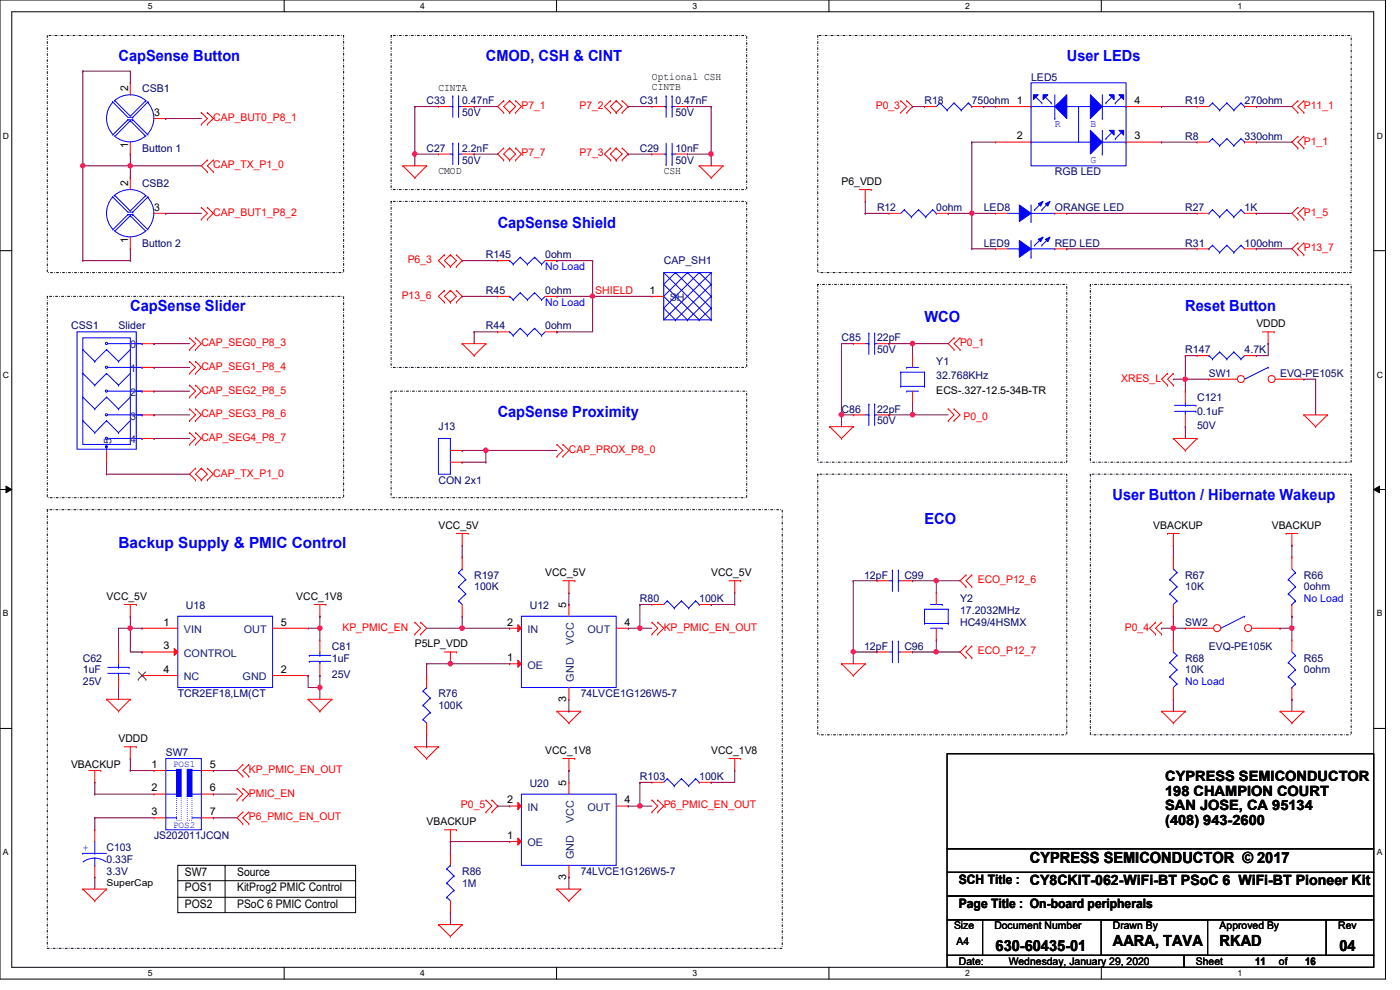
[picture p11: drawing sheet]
<svg xmlns="http://www.w3.org/2000/svg" width="297mm" height="210mm" viewBox="0 0 297 210" stroke-linecap="round" stroke-linejoin="round" font-family="sans-serif">
<defs><g id="words">
<g font-size="3.3" fill="#00f">
<text x="25.1" y="13">CapSense Button</text>
<text x="103.1" y="13">CMOD, CSH &amp; CINT</text>
<text x="226.3" y="13">User LEDs</text>
<text x="105.6" y="48.3">CapSense Shield</text>
<text x="27.6" y="65.9">CapSense Slider</text>
<text x="251.5" y="65.9">Reset Button</text>
<text x="196.1" y="68.4">WCO</text>
<text x="105.6" y="88.5">CapSense Proximity</text>
<text x="236" y="106.1">User Button / Hibernate Wakeup</text>
<text x="196.1" y="111.1">ECO</text>
<text x="25.1" y="116.2">Backup Supply &amp; PMIC Control</text>
</g>
<g font-size="3.3">
<text x="218.5" y="183">CYPRESS SEMICONDUCTOR © 2017</text>
<text x="211.2" y="201.6">630-60435-01</text>
<text x="236.1" y="200.6">AARA, TAVA</text>
<text x="258.7" y="200.6">RKAD</text>
<text x="284.1" y="201.6">04</text>
</g>
<g font-size="3">
<text x="247.2" y="165.7">CYPRESS SEMICONDUCTOR</text>
<text x="247.2" y="168.8">198 CHAMPION COURT</text>
<text x="247.2" y="171.9">SAN JOSE, CA 95134</text>
<text x="247.2" y="175">(408) 943-2600</text>
</g>
<g font-size="2.8">
<text x="203.4" y="187.6">SCH Title : CY8CKIT-062-WiFi-BT PSoC 6 WiFi-BT Pioneer Kit</text>
<text x="203.4" y="192.7">Page Title : On-board peripherals</text>
</g>
<g font-size="2.5">
<text x="39.2" y="185.8">SW7</text>
<text x="50.3" y="185.8">Source</text>
<text x="39.2" y="189.1">POS1</text>
<text x="50.3" y="189.1">KitProg2 PMIC Control</text>
<text x="39.2" y="192.6">POS2</text>
<text x="50.3" y="192.6">PSoC 6 PMIC Control</text>
</g>
<g font-size="2.2">
<text x="138.3" y="16.9">Optional CSH</text>
<text x="27.2" y="19.3" transform="rotate(-90 27.2 19.3)">2</text>
<text x="93" y="19.4">CINTA</text>
<text x="138.3" y="19.1">CINTB</text>
<text x="240.7" y="22.1">4</text>
<text x="32.7" y="24.6">3</text>
<text x="215.7" y="29.6">2</text>
<text x="240.7" y="29.6">3</text>
<text x="27.2" y="31.4" transform="rotate(-90 27.2 31.4)">1</text>
<text x="27.2" y="39.5" transform="rotate(-90 27.2 39.5)">2</text>
<text x="93" y="37">CMOD</text>
<text x="140.8" y="37">CSH</text>
<text x="178.5" y="39.2">P6_VDD</text>
<text x="32.7" y="44.7">3</text>
<text x="27.2" y="51.5" transform="rotate(-90 27.2 51.5)">1</text>
<text x="137.8" y="62.3">1</text>
<text x="266.5" y="69.4">VDDD</text>
<text x="198.6" y="83.5">ECS-.327-12.5-34B-TR</text>
<text x="93" y="112.1">VCC_5V</text>
<text x="244.6" y="112.1">VBACKUP</text>
<text x="269.8" y="112.1">VBACKUP</text>
<text x="115.7" y="122.2">VCC_5V</text>
<text x="150.9" y="122.2">VCC_5V</text>
<text x="22.6" y="127.3">VCC_5V</text>
<text x="62.9" y="127.3">VCC_1V8</text>
<text x="120.1" y="128.9" transform="rotate(-90 120.1 128.9)">5</text>
<text x="34.7" y="132.7">1</text>
<text x="34.7" y="137.8">3</text>
<text x="59.6" y="132.7">5</text>
<text x="88" y="137.3">P5LP_VDD</text>
<text x="107.6" y="132.7">2</text>
<text x="132.5" y="132.7">4</text>
<text x="34.7" y="142.7">4</text>
<text x="59.6" y="142.7">2</text>
<text x="107.6" y="140.3">1</text>
<text x="120.1" y="148.9" transform="rotate(-90 120.1 148.9)">3</text>
<text x="25.1" y="157.4">VDDD</text>
<text x="115.7" y="159.9">VCC_1V8</text>
<text x="150.9" y="159.9">VCC_1V8</text>
<text x="15.1" y="162.9">VBACKUP</text>
<text x="32.1" y="162.9">1</text>
<text x="32.1" y="167.9">2</text>
<text x="44.5" y="162.9">5</text>
<text x="44.5" y="167.9">6</text>
<text x="120.1" y="166.7" transform="rotate(-90 120.1 166.7)">5</text>
<text x="32.1" y="172.9">3</text>
<text x="44.5" y="172.9">7</text>
<text x="107.6" y="170.4">2</text>
<text x="132.5" y="170.4">4</text>
<text x="90.5" y="175">VBACKUP</text>
<text x="107.6" y="178">1</text>
<text x="120.1" y="186.6" transform="rotate(-90 120.1 186.6)">3</text>
<text x="202.4" y="197.1">Size</text>
<text x="210.9" y="197.1">Document Number</text>
<text x="236.1" y="197.1">Drawn By</text>
<text x="258.7" y="197.1">Approved By</text>
<text x="283.9" y="197.1">Rev</text>
<text x="202.9" y="200.4">A4</text>
<text x="203.4" y="204.7">Date:</text>
<text x="214" y="204.7">Wednesday, January 29, 2020</text>
<text x="253.7" y="204.7">Sheet</text>
<text x="266.3" y="204.7">11</text>
<text x="271.3" y="204.7">of</text>
<text x="276.9" y="204.7">16</text>
</g>
<g font-size="2.2" fill="#000080">
<text x="218.7" y="17.1">LED5</text>
<text x="30.1" y="19.6">CSB1</text>
<text x="90.5" y="22.1">C33</text>
<text x="98" y="22.1">0.47nF</text>
<text x="135.8" y="22.1">C31</text>
<text x="143.3" y="22.1">0.47nF</text>
<text x="196.1" y="22.1">R18</text>
<text x="206.2" y="22.1">750ohm 1</text>
<text x="251.5" y="22.1">R19</text>
<text x="264" y="22.1">270ohm</text>
<text x="98" y="24.6">50V</text>
<text x="143.3" y="24.6">50V</text>
<text x="251.5" y="29.7">R8</text>
<text x="264" y="29.7">330ohm</text>
<text x="30.1" y="32.2">Button 1</text>
<text x="90.5" y="32.2">C27</text>
<text x="98" y="32.2">2.2nF</text>
<text x="98" y="34.7">50V</text>
<text x="135.8" y="32.2">C29</text>
<text x="143.3" y="32.2">10nF</text>
<text x="143.3" y="34.7">50V</text>
<text x="30.1" y="39.8">CSB2</text>
<text x="223.8" y="37.2">RGB LED</text>
<text x="186.1" y="44.7">R12</text>
<text x="198.6" y="44.7">0ohm</text>
<text x="208.7" y="44.7">LED8</text>
<text x="223.8" y="44.7">ORANGE LED</text>
<text x="251.5" y="44.7">R27</text>
<text x="264" y="44.7">1K</text>
<text x="30.1" y="52.3">Button 2</text>
<text x="208.7" y="52.3">LED9</text>
<text x="223.8" y="52.3">RED LED</text>
<text x="251.5" y="52.3">R31</text>
<text x="264" y="52.3">100ohm</text>
<text x="103.1" y="54.8">R145</text>
<text x="115.7" y="54.8">0ohm</text>
<text x="140.8" y="56.1">CAP_SH1</text>
<text x="103.1" y="62.4">R45</text>
<text x="115.7" y="62.4">0ohm</text>
<text x="15.1" y="69.9">CSS1</text>
<text x="25.1" y="69.9">Slider</text>
<text x="103.1" y="69.9">R44</text>
<text x="115.7" y="69.9">0ohm</text>
<text x="178.5" y="72.4">C85</text>
<text x="186.1" y="72.4">22pF</text>
<text x="186.1" y="74.9">50V</text>
<text x="198.6" y="77.5">Y1</text>
<text x="251.5" y="74.9">R147</text>
<text x="264" y="74.9">4.7K</text>
<text x="198.6" y="80.5">32.768KHz</text>
<text x="256.5" y="80">SW1</text>
<text x="271.6" y="80">EVQ-PE105K</text>
<text x="178.5" y="87.5">C86</text>
<text x="186.1" y="87.5">22pF</text>
<text x="254" y="85">C121</text>
<text x="254" y="88">0.1uF</text>
<text x="93" y="91.3">J13</text>
<text x="186.1" y="90">50V</text>
<text x="254" y="91">50V</text>
<text x="93" y="102.6">CON 2x1</text>
<text x="100.6" y="122.7">R197</text>
<text x="100.6" y="125.2">100K</text>
<text x="183.3" y="122.7">12pF</text>
<text x="191.9" y="122.7">C99</text>
<text x="251.5" y="122.7">R67</text>
<text x="251.5" y="125.2">10K</text>
<text x="276.6" y="122.7">R66</text>
<text x="276.6" y="125.2">0ohm</text>
<text x="39.5" y="129.2">U18</text>
<text x="112.4" y="129.2">U12</text>
<text x="135.8" y="127.8">R80</text>
<text x="148.3" y="127.8">100K</text>
<text x="203.7" y="127.8">Y2</text>
<text x="203.7" y="130.3">17.2032MHz</text>
<text x="70.4" y="137.8">C81</text>
<text x="183.3" y="137.8">12pF</text>
<text x="191.9" y="137.8">C96</text>
<text x="203.7" y="132.8">HC49/4HSMX</text>
<text x="251.5" y="132.8">SW2</text>
<text x="256.5" y="137.8">EVQ-PE105K</text>
<text x="17.6" y="140.3">C62</text>
<text x="17.6" y="142.8">1uF</text>
<text x="70.4" y="140.3">1uF</text>
<text x="70.4" y="143.8">25V</text>
<text x="251.5" y="140.3">R68</text>
<text x="251.5" y="142.8">10K</text>
<text x="276.6" y="140.3">R65</text>
<text x="276.6" y="142.8">0ohm</text>
<text x="17.6" y="145.3">25V</text>
<text x="37.7" y="147.9">TCR2EF18,LM(CT</text>
<text x="93" y="147.9">R76</text>
<text x="123.2" y="147.9">74LVCE1G126W5-7</text>
<text x="93" y="150.4">100K</text>
<text x="35.2" y="160.4">SW7</text>
<text x="112.4" y="167">U20</text>
<text x="135.8" y="165.5">R103</text>
<text x="148.3" y="165.5">100K</text>
<text x="32.7" y="178.1">JS202011JCQN</text>
<text x="22.6" y="180.6">C103</text>
<text x="22.6" y="183">0.33F</text>
<text x="22.6" y="185.6">3.3V</text>
<text x="98" y="185.6">R86</text>
<text x="123.2" y="185.6">74LVCE1G126W5-7</text>
<text x="98" y="188.1">1M</text>
</g>
<g font-size="2.2" fill="#f00">
<text x="110.6" y="23.2">P7_1</text>
<text x="122.9" y="23.2">P7_2</text>
<text x="185.8" y="23.2">P0_3</text>
<text x="276.6" y="23.2">P11_1</text>
<text x="45.3" y="25.7">CAP_BUT0_P8_1</text>
<text x="45.3" y="35.7">CAP_TX_P1_0</text>
<text x="110.6" y="33.2">P7_7</text>
<text x="122.9" y="33.2">P7_3</text>
<text x="276.6" y="30.7">P1_1</text>
<text x="45.3" y="45.8">CAP_BUT1_P8_2</text>
<text x="276.6" y="45.8">P1_5</text>
<text x="276.6" y="53.3">P13_7</text>
<text x="86.5" y="55.8">P6_3</text>
<text x="85.2" y="63.4">P13_6</text>
<text x="126.2" y="62.4">SHIELD</text>
<text x="42.7" y="73.4">CAP_SEG0_P8_3</text>
<text x="203.7" y="73.4">P0_1</text>
<text x="42.7" y="78.4">CAP_SEG1_P8_4</text>
<text x="42.7" y="83.5">CAP_SEG2_P8_5</text>
<text x="237.9" y="81">XRES_L</text>
<text x="42.7" y="88.5">CAP_SEG3_P8_6</text>
<text x="204.4" y="89">P0_0</text>
<text x="42.7" y="93.6">CAP_SEG4_P8_7</text>
<text x="45.3" y="101.1">CAP_TX_P1_0</text>
<text x="120.7" y="96.1">CAP_PROX_P8_0</text>
<text x="207.4" y="123.7">ECO_P12_6</text>
<text x="72.6" y="133.8">KP_PMIC_EN</text>
<text x="140.8" y="133.8">KP_PMIC_EN_OUT</text>
<text x="238.6" y="133.8">P0_4</text>
<text x="207.4" y="138.8">ECO_P12_7</text>
<text x="52.8" y="164">KP_PMIC_EN_OUT</text>
<text x="52.8" y="169">PMIC_EN</text>
<text x="97.8" y="171.5">P0_5</text>
<text x="140.8" y="171.5">P6_PMIC_EN_OUT</text>
<text x="52.8" y="174">P6_PMIC_EN_OUT</text>
</g>
<g font-size="2.2" fill="#00f">
<text x="223.8" y="27">R</text>
<text x="231.3" y="27">B</text>
<text x="231.3" y="34.5">G</text>
<text x="115.7" y="57.3">No Load</text>
<text x="115.7" y="64.9">No Load</text>
<text x="276.6" y="127.8">No Load</text>
<text x="251.5" y="145.3">No Load</text>
<text x="17.6" y="180.6">+</text>
</g>
<g font-size="2.2" fill="#004080">
<text x="142.1" y="63.9">SH</text>
<text x="27.6" y="73.9">0</text>
<text x="27.6" y="84">2</text>
<text x="27.6" y="79">1</text>
<text x="27.6" y="89">3</text>
<text x="23.7" y="94.3" transform="rotate(-90 23.7 94.3)">5</text>
<text x="27.6" y="94">4</text>
<text x="39" y="134.3">VIN</text>
<text x="51.7" y="134.3">OUT</text>
<text x="111.9" y="134.3">IN</text>
<text x="121.8" y="136.8" transform="rotate(-90 121.8 136.8)">VCC</text>
<text x="124.6" y="134.3">OUT</text>
<text x="39" y="139.3">CONTROL</text>
<text x="111.9" y="141.8">OE</text>
<text x="39" y="144.3">NC</text>
<text x="51.5" y="144.3">GND</text>
<text x="121.8" y="144.6" transform="rotate(-90 121.8 144.6)">GND</text>
<text x="111.9" y="172">IN</text>
<text x="124.6" y="172">OUT</text>
<text x="111.9" y="179.5">OE</text>
<text x="121.8" y="174.5" transform="rotate(-90 121.8 174.5)">VCC</text>
<text x="121.8" y="182.3" transform="rotate(-90 121.8 182.3)">GND</text>
</g>
<g font-size="2" fill="#00f">
<text x="36.7" y="162.7">POS1</text>
<text x="36.7" y="175.6">POS2</text>
</g>
<text font-size="2" x="22.6" y="187.9">SuperCap</text>
<g font-size="1.8">
<text x="31.4" y="1.9">5</text>
<text x="89.2" y="1.9">4</text>
<text x="146.9" y="1.9">3</text>
<text x="204.7" y="1.9">2</text>
<text x="262.5" y="1.9">1</text>
<text x=".6" y="29.4">D</text>
<text x="292.1" y="29.4">D</text>
<text x=".6" y="80.1">C</text>
<text x="292.1" y="80.1">C</text>
<text x=".6" y="130.8">B</text>
<text x="292.1" y="130.8">B</text>
<text x=".6" y="181.4">A</text>
<text x="292.1" y="181.4">A</text>
<text x="31.4" y="207.1">5</text>
<text x="89.2" y="207.1">4</text>
<text x="146.9" y="207.1">3</text>
<text x="204.7" y="207.1">2</text>
<text x="262.5" y="207.1">1</text>
</g>
</g></defs>
<path d="M0 0h293.9v207.7h-293.9zM2.5 2.5h288.9v202.7h-288.9z" fill="none" stroke="#000" stroke-width=".21"/>
<g fill="#fff">
<path d="M31.4 .3h.9v1.9h-.9z"/>
<path d="M31.4 205.4h.9v2h-.9z"/>
</g>
<path d="M60.3 0v2.5M60.3 205.2v2.5" fill="none" stroke="#000" stroke-width=".21"/>
<g fill="#fff">
<path d="M89.2 .3h.9v1.9h-.9z"/>
<path d="M89.2 205.4h.9v2h-.9z"/>
</g>
<path d="M118.1 0v2.5M118.1 205.2v2.5" fill="none" stroke="#000" stroke-width=".21"/>
<g fill="#fff">
<path d="M146.9 .3h1v1.9h-1z"/>
<path d="M146.9 205.4h1v2h-1z"/>
</g>
<path d="M175.9 0v2.5M175.9 205.2v2.5" fill="none" stroke="#000" stroke-width=".21"/>
<g fill="#fff">
<path d="M204.7 .3h1v1.9h-1z"/>
<path d="M204.7 205.4h1v2h-1z"/>
</g>
<path d="M233.6 0v2.5M233.6 205.2v2.5" fill="none" stroke="#000" stroke-width=".21"/>
<g fill="#fff">
<path d="M262.5 .3h1v1.9h-1z"/>
<path d="M262.5 205.4h1v2h-1z"/>
<path d="M.6 27.8h1.3v2h-1.3z"/>
<path d="M292.1 27.8h1.2v2h-1.2z"/>
<path d="M.6 78.5h1.3v2h-1.3z"/>
<path d="M292.1 78.5h1.2v2h-1.2z"/>
</g>
<path d="M0 53.2h2.5M291.4 53.2h2.5" fill="none" stroke="#000" stroke-width=".21"/>
<g fill="#fff">
<path d="M.6 129.2h1.2v1.9h-1.2z"/>
<path d="M292.1 129.2h1.1v1.9h-1.1z"/>
</g>
<path d="M0 103.8h2.5M1.3 103.1l1.2 .7-1.2 .7zM291.4 103.8l1.3-.7v1.4zM291.4 103.8h2.5" fill="none" stroke="#000" stroke-width=".21"/>
<path d="M1.3 103.1l1.2 .7-1.2 .7zM291.4 103.8l1.3-.7v1.4z" fill="#000"/>
<g fill="#fff">
<path d="M.6 179.8h1.2v2h-1.2z"/>
<path d="M292.1 179.8h1.1v2h-1.1z"/>
</g>
<g fill="none" stroke="#000" stroke-width=".21">
<path d="M0 154.5h2.5M200.9 159.9h90.5v20.1h-90.5zM291.4 154.5h2.5M37.7 183.6h37.7v10h-37.7zM37.7 190.3h37.7M37.7 186.8h37.7M47.8 183.6h.1M47.8 183.6v10M75.4 190.3h.1M75.4 186.8h.1M200.9 180h90.5v5h-90.5zM200.9 185h90.5v5.1h-90.5z"/>
<path d="M200.9 195.1h7.5v7.5h-7.5zM200.9 190.1h90.5v5h-90.5zM208.4 195.1h72.9v7.5h-72.9zM233.6 195.1h22.6v7.5h-22.6zM281.3 195.1h10.1v7.5h-10.1zM200.9 202.6h50.3v2.6h-50.3zM251.2 202.6h40.2v2.6h-40.2z"/>
</g>
<path d="M10 7.5h62.9v50.3h-62.9zM83 7.5h75.4v32.7h-75.4zM173.5 7.5h113.1v50.3h-113.1zM83 42.7h75.4v35.2h-75.4zM10 62.9h62.9v42.7h-62.9zM173.5 60.3h52.8v37.7h-52.8zM231.3 60.3h55.3v37.7h-55.3zM83 83h75.4v22.6h-75.4zM10 108.1h155.9v93.1h-155.9zM173.5 100.6h52.8v55.3h-52.8zM231.3 100.6h55.3v55.3h-55.3z" fill="none" stroke="#000" stroke-width=".21" stroke-dasharray=".4 .4 0 .4"/>
<g fill="none" stroke="#f00" stroke-width=".21">
<path d="M42.7 26.4h.1M42.7 23.9h.1M42.7 23.9l1.3 1.2-1.3 1.3M44 26.4h.1M44 23.9h.1M44 36.4h.1M44 34h.1M44 23.9l1.3 1.2-1.3 1.3M44 34l-1.3 1.2 1.3 1.2M45.3 34h.1M45.3 36.4h.1M45.3 34l-1.3 1.2 1.3 1.2"/>
<path d="M85.5 35.2h.1M85.5 35.2h5M85.5 35.2l2.5 2.5M88 37.7h.1M90.5 35.2h.1M90.5 35.2l-2.5 2.5M106.8 31.4h.1M106.8 34h.1M106.8 23.9h.1M106.8 21.4h.1M106.8 31.4l-1.2 1.3 1.2 1.3M106.8 21.4l-1.2 1.2 1.2 1.3"/>
<path d="M108.1 34h.1M108.1 31.4h.1M108.1 21.4h.1M108.1 23.9h.1M108.1 31.4l-1.3 1.3 1.3 1.3M108.1 31.4l1.3 1.3-1.3 1.3M108.1 21.4l-1.3 1.2 1.3 1.3M108.1 21.4l1.3 1.2-1.3 1.3M109.4 31.4h.1M109.4 34h.1M109.4 23.9h.1M109.4 21.4h.1"/>
<path d="M109.4 31.4l1.2 1.3-1.2 1.3M109.4 21.4l1.2 1.2-1.2 1.3M129.5 34h.1M129.5 31.4h.1M129.5 23.9h.1M129.5 21.4h.1M129.5 31.4l-1.3 1.3 1.3 1.3M129.5 21.4l-1.3 1.2 1.3 1.3M130.7 31.4h.1M130.7 34h.1M130.7 21.4h.1M130.7 23.9h.1"/>
<path d="M130.7 31.4l1.3 1.3-1.3 1.3M130.7 31.4l-1.2 1.3 1.2 1.3M130.7 21.4l-1.2 1.2 1.2 1.3M130.7 21.4l1.3 1.2-1.3 1.3M132 34h.1M132 31.4h.1M132 23.9h.1M132 21.4h.1M132 31.4l1.3 1.3-1.3 1.3M132 21.4l1.3 1.2-1.3 1.3M148.3 35.2h.1M148.3 35.2h5.1"/>
<path d="M148.3 35.2l2.6 2.5M150.9 37.7h.1M153.4 35.2h.1M153.4 35.2l-2.5 2.5M191.1 21.4h.1M191.1 23.9h.1M191.1 21.4l1.3 1.2-1.3 1.3M192.4 23.9h.1M192.4 21.4h.1M192.4 21.4l1.2 1.2-1.2 1.3M196.1 22.6h.1M196.1 22.6h2.5"/>
<path d="M206.2 22.6h2.5M208.7 22.6h.1M275.3 28.9h.1M275.3 31.4h.1M275.3 21.4h.1M275.3 23.9h.1M275.3 28.9l-1.2 1.2 1.2 1.3M275.3 21.4l-1.2 1.2 1.2 1.3M276.6 31.4h.1M276.6 28.9h.1M276.6 23.9h.1M276.6 21.4h.1"/>
<path d="M276.6 28.9l-1.3 1.2 1.3 1.3M276.6 21.4l-1.3 1.2 1.3 1.3M42.7 46.5h.1M42.7 44h.1M42.7 44l1.3 1.3-1.3 1.2M44 46.5h.1M44 44h.1M44 44l1.3 1.3-1.3 1.2M94.3 56.6h.1M94.3 54.1h.1M94.3 54.1l-1.3 1.2 1.3 1.3M95.5 54.1h.1"/>
<path d="M95.5 56.6h.1M95.5 54.1l1.3 1.2-1.3 1.3M95.5 54.1l-1.2 1.2 1.2 1.3M96.8 56.6h.1M96.8 54.1h.1M96.8 54.1l1.2 1.2-1.2 1.3M182.3 40.2h2.5M183.6 42.7h.1M183.6 40.2v2.5M184.8 40.2h.1M254 45.3h.1M254 45.3h2.5"/>
<path d="M264 45.3h2.5M266.5 45.3h.1M275.3 44h.1M275.3 46.5h.1M275.3 51.5h.1M275.3 54.1h.1M275.3 44l-1.2 1.3 1.2 1.2M275.3 51.5l-1.2 1.3 1.2 1.3M276.6 46.5h.1M276.6 44h.1M276.6 54.1h.1M276.6 51.5h.1"/>
<path d="M276.6 51.5l-1.3 1.3 1.3 1.3M276.6 44l-1.3 1.3 1.3 1.2M40.2 74.2h.1M40.2 71.7h.1M40.2 79.2h.1M40.2 76.7h.1M40.2 71.7l1.3 1.2-1.3 1.3M40.2 76.7l1.3 1.2-1.3 1.3M41.5 74.2h.1M41.5 71.7h.1M41.5 79.2h.1M41.5 76.7h.1"/>
<path d="M41.5 71.7l1.2 1.2-1.2 1.3M41.5 76.7l1.2 1.2-1.2 1.3M94.3 64.1h.1M94.3 61.6h.1M94.3 61.6l-1.3 1.3 1.3 1.2M95.5 61.6h.1M95.5 64.1h.1M95.5 61.6l1.3 1.3-1.3 1.2M95.5 61.6l-1.2 1.3 1.2 1.2M96.8 64.1h.1M96.8 61.6h.1M96.8 61.6l1.2 1.3-1.2 1.2"/>
<path d="M98 72.9h.1M98 72.9h5.1M98 72.9l2.6 2.5M100.6 75.4h.1M103.1 72.9h.1M103.1 72.9l-2.5 2.5M202.4 74.2h.1M202.4 71.7h.1M202.4 71.7l-1.2 1.2 1.2 1.3M203.7 71.7h.1M203.7 74.2h.1M203.7 71.7l-1.3 1.2 1.3 1.3"/>
<path d="M247.7 79.2h.1M247.7 79.2l-1.3 1.2 1.3 1.3M248.9 79.2h.1M248.9 79.2l-1.2 1.2 1.2 1.3M267.8 70.4h2.5M269 72.9h.1M269 70.4v2.5M270.3 70.4h.1M40.2 84.2h.1M40.2 81.7h.1M40.2 89.2h.1M40.2 86.7h.1"/>
<path d="M40.2 94.3h.1M40.2 91.8h.1M40.2 81.7l1.3 1.3-1.3 1.2M40.2 86.7l1.3 1.3-1.3 1.2M40.2 91.8l1.3 1.2-1.3 1.3M41.5 84.2h.1M41.5 81.7h.1M41.5 89.2h.1M41.5 86.7h.1M41.5 94.3h.1M41.5 91.8h.1M41.5 99.3h.1"/>
<path d="M41.5 81.7l1.2 1.3-1.2 1.2M41.5 86.7l1.2 1.3-1.2 1.2M41.5 91.8l1.2 1.2-1.2 1.3M41.5 99.3l-1.3 1.3 1.3 1.2M42.7 99.3h.1M42.7 99.3l-1.2 1.3 1.2 1.2M42.7 99.3l1.3 1.3-1.3 1.2M44 99.3h.1M44 99.3l1.3 1.3-1.3 1.2M118.2 96.8h.1M118.2 94.3h.1M118.2 94.3l1.2 1.2-1.2 1.3"/>
<path d="M119.4 96.8h.1M119.4 94.3h.1M119.4 94.3l1.3 1.2-1.3 1.3M176 90.5h.1M176 90.5h5M176 90.5l2.5 2.5M178.5 93h.1M181 90.5h.1M181 90.5l-2.5 2.5M201.2 86.7h.1M201.2 89.2h.1M201.2 86.7l1.2 1.3-1.2 1.2"/>
<path d="M202.4 86.7h.1M202.4 89.2h.1M202.4 86.7l1.3 1.3-1.3 1.2M247.7 81.7h.1M248.9 93h.1M248.9 81.7h.1M248.9 93h5.1M248.9 93l2.6 2.5M251.5 95.5h.1M254 93h.1M254 93l-2.5 2.5M276.6 88h.1"/>
<path d="M276.6 88h5M276.6 88l2.5 2.5M279.1 90.5h.1M281.6 88h.1M281.6 88l-2.5 2.5M41.5 101.8h.1M42.7 101.8h.1M44 101.8h.1M96.8 113.2h2.5M98 115.7h.1M98 113.2v2.5M99.3 113.2h.1"/>
<path d="M247.7 113.2h.1M247.7 113.2h2.5M248.9 115.7h.1M248.9 113.2v2.5M272.8 113.2h.1M272.8 113.2h2.5M274.1 115.7h.1M274.1 113.2v2.5M26.4 128.2h2.5M27.6 130.7h.1M27.6 128.2v2.5M28.9 128.2h.1"/>
<path d="M66.6 128.2h2.5M67.9 130.7h.1M67.9 128.2v2.5M69.1 128.2h.1M88 132h.1M88 134.5h.1M88 132l1.2 1.3-1.2 1.2M89.2 134.5h.1M89.2 132h.1M89.2 132l1.3 1.3-1.3 1.2M94.3 138.3h2.5M95.5 138.3v2.5"/>
<path d="M96.8 138.3h.1M119.4 123.2h2.6M120.7 125.7h.1M120.7 123.2v2.5M122 123.2h.1M138.3 132h.1M138.3 134.5h.1M138.3 132l1.2 1.3-1.2 1.2M139.5 132h.1M139.5 134.5h.1M139.5 132l1.3 1.3-1.3 1.2M154.6 123.2h2.5"/>
<path d="M155.9 125.7h.1M155.9 123.2v2.5M157.1 123.2h.1M204.9 124.5h.1M204.9 122h.1M204.9 139.5h.1M204.9 137h.1M204.9 122l-1.2 1.2 1.2 1.3M204.9 137l-1.2 1.3 1.2 1.2M206.2 122h.1M206.2 124.5h.1M206.2 137h.1"/>
<path d="M206.2 139.5h.1M206.2 122l-1.3 1.2 1.3 1.3M206.2 137l-1.3 1.3 1.3 1.2M245.2 132h.1M245.2 134.5h.1M245.2 132l-1.3 1.3 1.3 1.2M246.4 132h.1M246.4 134.5h.1M246.4 132l-1.2 1.3 1.2 1.2M22.6 148.3h.1M22.6 148.3h5M22.6 148.3l2.5 2.6"/>
<path d="M25.1 150.9h.1M26.4 158.4h2.5M27.6 148.3h.1M27.6 158.4v2.5M27.6 148.3l-2.5 2.6M28.9 158.4h.1M65.4 148.3h.1M65.4 148.3h5M65.4 148.3l2.5 2.6M67.9 150.9h.1M70.4 148.3h.1M70.4 148.3l-2.5 2.6"/>
<path d="M88 158.4h.1M88 158.4h5M88 158.4l2.5 2.5M90.5 155.9h.1M90.5 143.3h.1M90.5 143.3v2.5M90.5 153.4v2.5M93 158.4h.1M93 158.4l-2.5 2.5M95.5 140.8h.1M118.2 150.9h.1M118.2 150.9h5"/>
<path d="M118.2 150.9l2.5 2.5M120.7 153.4h.1M123.2 150.9h.1M123.2 150.9l-2.5 2.5M178.5 140.8h.1M178.5 140.8h5.1M178.5 140.8l2.5 2.5M181 143.3h.1M183.6 140.8h.1M183.6 140.8l-2.6 2.5M246.4 150.9h.1M246.4 150.9h5.1"/>
<path d="M246.4 150.9l2.5 2.5M248.9 153.4h.1M251.5 150.9h.1M251.5 150.9l-2.6 2.5M271.6 150.9h.1M271.6 150.9h5M271.6 150.9l2.5 2.5M274.1 153.4h.1M276.6 150.9h.1M276.6 150.9l-2.5 2.5M18.8 163.4h2.6M20.1 165.9h.1"/>
<path d="M20.1 163.4v2.5M21.4 163.4h.1M27.6 160.9h.1M50.3 169.7h.1M50.3 167.2h.1M50.3 167.2l1.2 1.2-1.2 1.3M51.5 162.2h.1M51.5 164.7h.1M51.5 172.3h.1M51.5 174.8h.1M51.5 169.7h.1M51.5 167.2h.1"/>
<path d="M51.5 172.3l-1.2 1.2 1.2 1.3M51.5 162.2l-1.2 1.2 1.2 1.3M51.5 167.2l1.3 1.2-1.3 1.3M52.8 164.7h.1M52.8 162.2h.1M52.8 174.8h.1M52.8 172.3h.1M52.8 162.2l-1.3 1.2 1.3 1.3M52.8 172.3l-1.3 1.2 1.3 1.3M90.5 160.9h.1M94.3 176h2.5M95.5 178.5h.1"/>
<path d="M95.5 176v2.5M96.8 176h.1M103.1 169.7h.1M103.1 172.3h.1M103.1 169.7l1.3 1.3-1.3 1.3M104.4 172.3h.1M104.4 169.7h.1M104.4 169.7l1.2 1.3-1.2 1.3M119.4 160.9h2.6M120.7 163.4h.1M120.7 160.9v2.5M122 160.9h.1"/>
<path d="M138.3 169.7h.1M138.3 172.3h.1M138.3 169.7l1.2 1.3-1.2 1.3M139.5 169.7h.1M139.5 172.3h.1M139.5 169.7l1.3 1.3-1.3 1.3M154.6 160.9h2.5M155.9 163.4h.1M155.9 160.9v2.5M157.1 160.9h.1M17.6 188.6h.1M17.6 188.6h5"/>
<path d="M17.6 188.6l2.5 2.5M20.1 191.1h.1M22.6 188.6h.1M22.6 188.6l-2.5 2.5M93 196.1h.1M93 196.1h5M93 196.1l2.5 2.5M95.5 198.6h.1M98 196.1h.1M98 196.1l-2.5 2.5M118.2 188.6h.1M118.2 188.6h5"/>
<path d="M118.2 188.6l2.5 2.5M120.7 191.1h.1M123.2 188.6h.1M123.2 188.6l-2.5 2.5"/>
</g>
<g fill="none" stroke="#00f" stroke-width=".21">
<path d="M199.4 21.8h.1M199.4 21.8l-.8 .8M199.4 21.8l1.5 1.6M200.9 23.4h.1M202.4 21.8h.1M202.4 21.8l-1.5 1.6M202.4 21.8l1.5 1.6M203.9 23.4h.1M205.4 21.8h.1M205.4 21.8l-1.5 1.6M205.4 21.8l.8 .8M206.2 22.6h.1"/>
<path d="M256.5 45.3h.1M257.2 44.5h.1M257.2 44.5l1.5 1.5M257.2 44.5l-.7 .8M258.7 46h.1M260.3 44.5h.1M260.3 44.5l1.4 1.5M260.3 44.5l-1.6 1.5M261.7 46h.1M263.3 44.5h.1M263.3 44.5l.7 .8M263.3 44.5l-1.6 1.5"/>
<path d="M264 130.7h.1M264 130.7l-5 2.6M89.7 152.6h.1M89.7 149.6h.1M89.7 146.6h.1M89.7 152.6l.8 .8M89.7 149.6l1.6 1.5M89.7 146.6l1.6 1.5M90.5 145.8h.1M90.5 145.8l-.8 .8M91.3 151.1h.1M91.3 148.1h.1"/>
<path d="M91.3 151.1l-1.6 1.5M91.3 148.1l-1.6 1.5"/>
</g>
<circle cx="258.2" cy="133.2" r=".75" fill="#fff"/>
<g fill="none" stroke="#f00" stroke-width=".21">
<path d="M251.5 133.3h.1M251.5 133.3h6"/>
<circle cx="258.2" cy="133.2" r=".75"/>
</g>
<circle cx="264.8" cy="133.2" r=".75" fill="#fff"/>
<g fill="none" stroke="#f00" stroke-width=".21">
<path d="M248.9 135.8h.1M248.9 135.8v2.5M265.6 133.3h6M271.6 133.3h.1M248.9 148.3h.1M248.9 145.8v2.5M120.7 165.9h.1M120.7 165.9v2.5M130.7 171h2.6M133.3 171h.1M120.7 186.1h.1M120.7 183.6v2.5"/>
<circle cx="264.8" cy="133.2" r=".75"/>
</g>
<g fill="none" stroke="#00f" stroke-width=".21">
<path d="M248.9 138.3h.1M248.9 138.3l.8 .7M249.7 139h.1M249.7 139l-1.5 1.5M248.2 143.6h.1M248.2 140.5h.1M248.2 143.6l1.5 1.5M248.2 140.5l1.5 1.6M249.7 145.1h.1M249.7 142.1h.1M249.7 145.1l-.8 .7M249.7 142.1l-1.5 1.5"/>
<path d="M110.6 168.4h20.1v15.2h-20.1z"/>
</g>
<path d="M109.9 177.8l.7 .7-.7 .8z" fill="#f00"/>
<path d="M108.1 178.5h.1M108.1 178.5h2.5M109.9 177.8l.7 .7-.7 .8z" fill="none" stroke="#f00" stroke-width=".21"/>
<path d="M109.9 170.2l.7 .8-.7 .7z" fill="#f00"/>
<path d="M108.1 171h.1M108.1 171h2.5M109.9 170.2l.7 .8-.7 .7z" fill="none" stroke="#f00" stroke-width=".21"/>
<path d="M213.7 52.8h2.5M216.2 52.8h.1M218.7 54.6h.1M218.7 51v3.6M218.7 52.8h5.1M223.8 52.8h.1" fill="none" stroke="#00f" stroke-width=".21"/>
<path d="M216.2 51l2.5 1.8-2.5 1.8z" fill-rule="evenodd" fill="#00f"/>
<path d="M216.2 51l2.5 1.8-2.5 1.8z" fill="none" stroke="#00f" stroke-width=".21"/>
<path d="M221.8 50.8l1-.5-.5 1z" fill-rule="evenodd" fill="#00f"/>
<path d="M221.8 50.8l1-.5-.5 1z" fill="none" stroke="#00f" stroke-width=".21"/>
<path d="M220.3 50.8l1-.5-.5 1z" fill-rule="evenodd" fill="#00f"/>
<g fill="none" stroke="#00f" stroke-width=".21">
<path d="M95.5 22.6h.6M96.1 22.6h.1M96.1 20.4h.1M96.1 20.4v4.5M97.3 20.4h.1M97.3 22.6h.1M97.3 22.6h.7M97.3 20.4v4.5M140.8 22.6h.5M140.8 32.7h.5M141.3 22.6h.1M141.3 20.4h.1"/>
<path d="M141.3 32.7h.1M141.3 34.9h.1M141.3 20.4v4.5M141.3 30.4v4.5M142.6 20.4h.1M142.6 22.6h.1M142.6 34.9h.1M142.6 32.7h.1M142.6 22.6h.7M142.6 20.4v4.5M142.6 30.4v4.5M142.6 32.7h.7"/>
<path d="M23.9 41.7h.1M23.9 41.7l3.2 3.3h1.1M23.9 41.8l-.7 1-.4 1.2-.2 1.3 .2 1.2a4.8 4.8 0 0 0 1.2 2.1M24.2 41.5l1-.7 1.2-.4 1.3-.2 1.2 .2a4.8 4.8 0 0 1 2.1 1.2M24.2 48.9l1.6 1 1.8 .3 1.8-.3 1.6-1M24.4 41.5h.1M24.4 41.5l3.2 3.2 3.3-3.2M27.1 45.5h.1M27.1 45.5l-3.2 3.3M27.1 45.5h1.1M27.6 45.8h.1M27.6 45.8l-3.2 3.2"/>
<path d="M27.6 45.8l3.3 3.2M28.2 45h.1M28.2 45.5h.1M28.2 45.5l3.2 3.3M30.9 41.5h.1M31.3 41.8l1 1.6 .3 1.8-.3 1.9-1 1.5M31.4 41.7h.1M31.4 41.7l-3.2 3.3M219.5 52h.1M220.3 50.8l1-.5-.5 1zM221 52h.1M221 50.5l-1.5 1.5"/>
<path d="M222.5 50.5l-1.5 1.5M269 77.9h.1M269 77.9l-5 2.5"/>
</g>
<g fill="none" stroke="#f00" stroke-width=".21">
<path d="M27.6 37.7h.1M27.6 37.7v2.5M93 22.6h.1M93 22.6h2.5M98 22.6h2.6M100.6 22.6h.1M138.3 22.6h.1M138.3 32.7h.1M138.3 22.6h2.5M138.3 32.7h2.5M143.3 22.6h2.5M143.3 32.7h2.5"/>
<path d="M145.8 22.6h.1M145.8 32.7h.1M27.6 52.8h.1M27.6 50.3v2.5M32.7 45.3h2.5M35.2 45.3h.1M211.2 52.8h.1M211.2 52.8h2.5M223.8 52.8h2.5M226.3 52.8h.1"/>
</g>
<circle cx="263.2" cy="80.4" r=".75" fill="#fff"/>
<g fill="none" stroke="#f00" stroke-width=".21">
<path d="M256.5 80.4h.1M256.5 80.4h6"/>
<circle cx="263.2" cy="80.4" r=".75"/>
</g>
<circle cx="269.8" cy="80.4" r=".75" fill="#fff"/>
<g fill="none" stroke="#f00" stroke-width=".21">
<path d="M93 32.7h.1M93 32.7h2.5M98 32.7h2.6M100.6 32.7h.1M270.6 80.4h6M276.6 80.4h.1"/>
<circle cx="269.8" cy="80.4" r=".75"/>
</g>
<path d="M95.5 32.7h.6M96.1 32.7h.1M96.1 30.4h.1M96.1 30.4v4.5M97.3 30.4h.1M97.3 32.7h.1M97.3 32.7h.7M97.3 30.4v4.5M35.2 160.9h7.5v15.1h-7.5zM35.2 173.5h2.3M37.5 173.5h.1" fill="none" stroke="#00f" stroke-width=".21"/>
<path d="M37.5 163.2h.9v5.8h-.9z" fill-rule="evenodd" fill="#00f"/>
<path d="M35.2 168.4h2.5M35.2 163.4h2.5M37.5 163.2h.9v5.8h-.9zM37.7 168.4h.1M37.7 163.4h.1" fill="none" stroke="#00f" stroke-width=".21"/>
<path d="M37.5 169h.9v5h-.9zM39.7 169h1v5h-1z" fill="none" stroke="#00f" stroke-width=".21" stroke-dasharray="0 .4"/>
<path d="M39.7 163.2h1v5.8h-1z" fill-rule="evenodd" fill="#00f"/>
<g fill="none" stroke="#00f" stroke-width=".21">
<path d="M108.1 55.3h.1M108.1 55.3l.8 .7M108.9 56h.1M110.4 54.6h.1M110.4 54.6l1.5 1.4M110.4 54.6l-1.5 1.4M111.9 56h.1M113.4 54.6h.1M113.4 54.6l1.5 1.4M113.4 54.6l-1.5 1.4M114.9 56h.1M115.7 55.3l-.8 .7"/>
<path d="M191.9 44.5h.1M191.9 44.5l-.8 .8M191.9 44.5l1.4 1.5M193.3 46h.1M194.9 44.5h.1M194.9 44.5l-1.6 1.5M194.9 44.5l1.5 1.5M196.4 46h.1M197.9 44.5h.1M197.9 44.5l-1.5 1.5M197.9 44.5l.7 .8M198.6 45.3h.1"/>
<path d="M17.6 71.7h10v22.6h-10zM17.6 79.2h.1M17.6 74.2h.1M17.6 79.2l2.5 2.5M17.6 74.2l2.5 2.5M20.1 76.7h.1M22.6 79.2h.1M22.6 74.2h.1M22.6 72.9h7.5M22.6 79.2l2.5 2.5M22.6 79.2l-2.5 2.5M22.6 74.2l2.5 2.5"/>
<path d="M22.6 74.2l-2.5 2.5M22.6 77.9h7.5M25.1 76.7h.1M27.6 79.2l-2.5 2.5M27.6 74.2l-2.5 2.5M30.1 77.9h.1M30.1 72.9h.1M108.1 70.4h.1M108.1 70.4l.8 .8M108.9 71.2h.1M110.4 69.6h.1M110.4 69.6l1.5 1.6"/>
<path d="M110.4 69.6l-1.5 1.6M111.9 71.2h.1M113.4 69.6h.1M113.4 69.6l1.5 1.6M113.4 69.6l-1.5 1.6M114.9 71.2h.1M115.7 70.4l-.8 .8M183.6 72.9h.7M184.3 70.7h.1M184.3 72.9h.1M184.3 70.7v4.5M185.5 72.9h.1"/>
<path d="M185.5 70.7h.1M185.5 72.9h.6M185.5 70.7v4.5M17.6 89.2h.1M17.6 84.2h.1M17.6 89.2l2.5 2.6M17.6 84.2l2.5 2.5M20.1 91.8h.1M20.1 86.7h.1M20.1 81.7h.1M22.6 89.2h.1M22.6 84.2h.1"/>
<path d="M22.6 88h7.5M22.6 89.2l2.5 2.6M22.6 89.2l-2.5 2.6M22.6 84.2l2.5 2.5M22.6 84.2l-2.5 2.5M22.6 93h7.5M22.6 83h7.5M25.1 91.8h.1M25.1 86.7h.1M25.1 81.7h.1M27.6 89.2l-2.5 2.6M27.6 84.2l-2.5 2.5"/>
<path d="M30.1 93h.1M30.1 88h.1M30.1 83h.1M183.6 88h.7M184.3 85.7h.1M184.3 88h.1M184.3 85.7v4.6M185.5 88h.1M185.5 85.7h.1M185.5 85.7v4.6M185.5 88h.6M249.2 87.2h4.5"/>
<path d="M249.2 86h4.5M251.5 86h.1M251.5 87.2h.1M251.5 85.5v.5M251.5 87.2v.8M253.7 87.2h.1M253.7 86h.1M97.3 127.5h.1M97.3 124.5h.1M97.3 121.5h.1M97.3 127.5l.7 .7M97.3 124.5l1.5 1.5"/>
<path d="M97.3 121.5l1.5 1.4M98 120.7h.1M98 120.7l-.7 .8M98.8 126h.1M98.8 122.9h.1M98.8 126l-1.5 1.5M98.8 122.9l-1.5 1.6M141.6 127.5h.1M141.6 127.5l-.8 .7M141.6 127.5l1.4 1.5M143 129h.1M144.6 127.5h.1"/>
<path d="M144.6 127.5l-1.6 1.5M144.6 127.5l1.5 1.5M146.1 129h.1M147.6 127.5h.1M147.6 127.5l-1.5 1.5M147.6 127.5l.7 .7M148.3 128.2h.1M188.6 138.3h.7M189.3 136h.1M189.3 138.3h.1M189.3 136v4.5M190.6 138.3h.1"/>
<path d="M190.6 136h.1M190.6 138.3h.5M190.6 136v4.5M274.1 138.3l.7 .7M274.8 139h.1M274.8 139l-1.5 1.5M273.3 140.5h.1M273.3 143.6h.1M273.3 140.5l1.5 1.6M273.3 143.6l1.5 1.5M274.1 145.8h.1M274.8 142.1h.1"/>
<path d="M274.8 145.1h.1M274.8 142.1l-1.5 1.5M274.8 145.1l-.7 .7M20.1 178.5v2.5M39.7 163.2h1v5.8h-1zM40.2 168.4h2.5M40.2 163.4h2.5M40.7 173.5h2M42.7 168.4h.1M42.7 173.5h.1M42.7 163.4h.1M17.6 181h.1"/>
<path d="M17.6 181h5M20.1 183.6h.1M20.1 181h.1M20.1 182l-1.1 .2-1.4 .6M20.1 182l1.5 .3 .9 .5M20.1 182v1.6M94.8 190.3h.1M94.8 187.3h.1M94.8 184.3h.1M94.8 190.3l.7 .8M94.8 187.3l1.5 1.5M94.8 184.3l1.5 1.5"/>
<path d="M95.5 183.6h.1M95.5 183.6l-.7 .7M96.3 188.8h.1M96.3 185.8h.1M96.3 188.8l-1.5 1.5M96.3 185.8l-1.5 1.5"/>
</g>
<g fill="none" stroke="#f00" stroke-width=".21">
<path d="M105.6 55.3h.1M105.6 55.3h2.5M115.7 55.3h2.5M118.2 55.3h.1M188.6 45.3h.1M188.6 45.3h2.5M198.6 45.3h2.6M201.2 45.3h.1M105.6 70.4h.1M105.6 70.4h2.5M115.7 70.4h2.5M118.2 70.4h.1"/>
<path d="M181 72.9h.1M181 72.9h2.6M186.1 72.9h2.5M188.6 72.9h.1M181 88h.1M181 88h2.6M186.1 88h2.5M188.6 88h.1M251.5 83h.1M251.5 90.5h.1M251.5 83v2.5M251.5 88v2.5"/>
<path d="M98 118.2h.1M98 118.2v2.5M98 130.7h.1M98 128.2v2.5M138.3 128.2h.1M138.3 128.2h2.5M148.3 128.2h2.6M150.9 128.2h.1M186.1 138.3h.1M186.1 138.3h2.5M191.1 138.3h2.5M193.6 138.3h.1"/>
<path d="M274.1 135.8h.1M274.1 135.8v2.5M274.1 148.3h.1M274.1 145.8v2.5M20.1 176h.1M20.1 176v2.5M32.7 163.4h.1M32.7 168.4h.1M32.7 173.5h.1M32.7 163.4h2.5M32.7 168.4h2.5M32.7 173.5h2.5"/>
<path d="M42.7 163.4h2.6M42.7 168.4h2.6M42.7 173.5h2.6M45.3 163.4h.1M45.3 168.4h.1M45.3 173.5h.1M20.1 186.1h.1M20.1 183.6v2.5M95.5 193.6h.1M95.5 181h.1M95.5 181v2.6M95.5 191.1v2.5"/>
</g>
<path d="M22.4 87.8h.3v.3h-.3z" fill-rule="evenodd" fill="#fff"/>
<path d="M22.4 87.8h.3v.3h-.3z" fill-rule="evenodd" fill="#00f"/>
<path d="M22.4 87.8h.3v.3h-.3z" fill="none" stroke="#00f" stroke-width=".21"/>
<path d="M22.4 82.8h.3v.3h-.3z" fill-rule="evenodd" fill="#fff"/>
<path d="M22.4 82.8h.3v.3h-.3z" fill-rule="evenodd" fill="#00f"/>
<path d="M22.4 82.8h.3v.3h-.3z" fill="none" stroke="#00f" stroke-width=".21"/>
<path d="M22.4 77.7h.3v.4h-.3z" fill-rule="evenodd" fill="#fff"/>
<path d="M22.4 77.7h.3v.4h-.3z" fill-rule="evenodd" fill="#00f"/>
<path d="M22.4 77.7h.3v.4h-.3z" fill="none" stroke="#00f" stroke-width=".21"/>
<path d="M22.4 72.7h.3v.3h-.3z" fill-rule="evenodd" fill="#fff"/>
<path d="M22.4 72.7h.3v.3h-.3z" fill-rule="evenodd" fill="#00f"/>
<path d="M16.3 70.4h12.6v24.9h-12.6zM22.4 72.7h.3v.3h-.3z" fill="none" stroke="#00f" stroke-width=".21"/>
<path d="M22.4 92.8h.3v.3h-.3z" fill-rule="evenodd" fill="#fff"/>
<path d="M22.4 92.8h.3v.3h-.3z" fill-rule="evenodd" fill="#00f"/>
<path d="M22.4 92.8h.3v.3h-.3z" fill="none" stroke="#00f" stroke-width=".21"/>
<path d="M22.4 94.6h.3v.3h-.3z" fill-rule="evenodd" fill="#fff"/>
<path d="M22.4 94.6h.3v.3h-.3z" fill-rule="evenodd" fill="#00f"/>
<g fill="none" stroke="#00f" stroke-width=".21">
<path d="M140.8 57.8h10.1v10.1h-10.1zM140.8 57.8l10.1 10.1M143.3 57.8h.1M143.3 57.8l-2.5 2.5 7.5 7.6M143.3 57.8l7.6 7.6M145.8 57.8h.1M145.8 57.8l-5 5.1 5 5M145.8 57.8l5.1 5.1M148.3 57.8h.1M148.3 57.8l-7.5 7.6 2.5 2.5M148.3 57.8l2.6 2.5M150.9 57.8h.1"/>
<path d="M150.9 57.8l-10.1 10.1M256.5 52.8h.1M257.2 52h.1M257.2 52l1.5 1.6M257.2 52l-.7 .8M258.7 53.6h.1M260.3 52h.1M260.3 52l1.4 1.6M260.3 52l-1.6 1.6M261.7 53.6h.1M263.3 52h.1M263.3 52l.7 .8"/>
<path d="M263.3 52l-1.6 1.6M143.3 67.9h.1M145.8 67.9h.1M148.3 67.9h.1M150.9 60.3h.1M150.9 62.9h.1M150.9 65.4h.1M150.9 67.9h.1M150.9 60.3l-7.6 7.6M150.9 62.9l-5.1 5M150.9 65.4l-2.6 2.5M22.4 94.6h.3v.3h-.3z"/>
<path d="M22.6 94.8h.1M22.6 94.8v.7M110.6 130.7h20.1v15.1h-20.1zM248.2 126h.1M248.2 122.9h.1M248.2 126l1.5 1.5M248.2 122.9l1.5 1.6M248.9 120.7h.1M248.9 120.7l.8 .8M249.7 127.5h.1M249.7 124.5h.1M249.7 121.5h.1"/>
<path d="M249.7 127.5l-.8 .7M249.7 124.5l-1.5 1.5M249.7 121.5l-1.5 1.4"/>
</g>
<g fill="none" stroke="#f00" stroke-width=".21">
<path d="M254 52.8h.1M254 52.8h2.5M264 52.8h2.5M266.5 52.8h.1M30.1 77.9h2.6M30.1 72.9h2.6M32.7 77.9h.1M32.7 72.9h.1M138.3 62.9h.1M138.3 62.9h2.5M22.6 98h.1M22.6 95.5v2.5"/>
<path d="M30.1 93h2.6M30.1 88h2.6M30.1 83h2.6M32.7 93h.1M32.7 88h.1M32.7 83h.1M248.9 118.2h.1M248.9 118.2v2.5M120.7 128.2h.1M120.7 128.2v2.5M130.7 133.3h2.6M133.3 133.3h.1"/>
<path d="M248.9 130.7h.1M248.9 128.2v2.5M120.7 148.3h.1M120.7 145.8v2.5"/>
</g>
<path d="M109.9 140l.7 .8-.7 .8z" fill="#f00"/>
<path d="M108.1 140.8h.1M108.1 140.8h2.5M109.9 140l.7 .8-.7 .8z" fill="none" stroke="#f00" stroke-width=".21"/>
<path d="M109.9 132.5l.7 .8-.7 .7z" fill="#f00"/>
<g fill="none" stroke="#f00" stroke-width=".21">
<path d="M105.6 62.9h.1M105.6 62.9h2.5M115.7 62.9h2.5M118.2 62.9h.1M193.6 75.4h.1M193.6 75.4v2.5M193.6 85.5h.1M193.6 83v2.5M108.1 133.3h.1M108.1 133.3h2.5M109.9 132.5l.7 .8-.7 .7zM138.3 165.9h.1"/>
<path d="M138.3 165.9h2.5M148.3 165.9h2.6M150.9 165.9h.1"/>
</g>
<g fill="none" stroke="#00f" stroke-width=".21">
<path d="M108.1 62.9h.1M108.1 62.9l.8 .7M108.9 63.6h.1M110.4 62.1h.1M110.4 62.1l1.5 1.5M110.4 62.1l-1.5 1.5M111.9 63.6h.1M113.4 62.1h.1M113.4 62.1l1.5 1.5M113.4 62.1l-1.5 1.5M114.9 63.6h.1M115.7 62.9l-.8 .7"/>
<path d="M191.1 79h.1M191.1 79v3M191.1 79h5M192.4 77.9h.1M192.4 77.9h2.5M196.1 79h.1M196.1 79v3M191.1 82h.1M191.1 82h5M192.4 83h.1M192.4 83h2.5M196.1 82h.1"/>
<path d="M141.6 165.2h.1M141.6 165.2l-.8 .7M141.6 165.2l1.4 1.5M143 166.7h.1M144.6 165.2h.1M144.6 165.2l-1.6 1.5M144.6 165.2l1.5 1.5M146.1 166.7h.1M147.6 165.2h.1M147.6 165.2l-1.5 1.5M147.6 165.2l.7 .7M148.3 165.9h.1"/>
</g>
<path d="M237.4 20.1h1v1z" fill="#00f"/>
<path d="M228.8 22.6h2.5M231.3 22.6h.1M233.8 25.1h.1M233.8 20.1v5M233.8 22.6h5.1M234.6 21.8h.1M235.8 20.6l-1.2 1.2M236.6 21.8h.1M237.4 20.1h1v1zM237.9 20.6l-1.3 1.2M238.9 22.6h.1" fill="none" stroke="#00f" stroke-width=".21"/>
<path d="M231.3 20.1l2.5 2.5-2.5 2.5z" fill="#00f"/>
<path d="M231.3 20.1l2.5 2.5-2.5 2.5z" fill="none" stroke="#00f" stroke-width=".21"/>
<path d="M235.3 20.1h1v1z" fill="#00f"/>
<path d="M235.3 20.1h1v1z" fill="none" stroke="#00f" stroke-width=".21"/>
<path d="M237.4 27.6h1v1.1z" fill="#00f"/>
<path d="M228.8 30.1h2.5M231.3 30.1h.1M233.8 32.7h.1M233.8 27.6v5.1M233.8 30.1h5.1M234.6 29.4h.1M235.8 28.2l-1.2 1.2M236.6 29.4h.1M237.4 27.6h1v1.1zM237.9 28.2l-1.3 1.2M238.9 30.1h.1" fill="none" stroke="#00f" stroke-width=".21"/>
<path d="M231.3 27.6l2.5 2.5-2.5 2.6z" fill="#00f"/>
<path d="M231.3 27.6l2.5 2.5-2.5 2.6z" fill="none" stroke="#00f" stroke-width=".21"/>
<path d="M235.3 27.6h1v1.1z" fill="#00f"/>
<path d="M235.3 27.6h1v1.1z" fill="none" stroke="#00f" stroke-width=".21"/>
<path d="M219.2 20.1h1.1l-1.1 1z" fill="#00f"/>
<path d="M218.7 22.6h.1M218.7 22.6h5.1M219.2 20.1h1.1l-1.1 1zM219.8 20.6l1.2 1.2M221 21.8h.1M221.8 20.6l1.2 1.2M223 21.8h.1M223.8 25.1h.1M223.8 20.1v5M226.3 22.6h.1M226.3 22.6h2.5" fill="none" stroke="#00f" stroke-width=".21"/>
<path d="M223.8 22.6l2.5-2.5v5z" fill="#00f"/>
<path d="M223.8 22.6l2.5-2.5v5z" fill="none" stroke="#00f" stroke-width=".21"/>
<path d="M221.3 20.1h1l-1 1z" fill="#00f"/>
<g fill="none" stroke="#00f" stroke-width=".21">
<path d="M218.7 17.6h20.2v17.6h-20.2zM218.7 30.1h.1M221.3 20.1h1l-1 1zM228.8 22.6h.1M228.8 22.6v7.5h-10.1M257.2 21.8h.1M257.2 21.8l-.7 .8M257.2 21.8l1.5 1.6M258.7 23.4h.1M260.3 21.8h.1M260.3 21.8l-1.6 1.6M260.3 21.8l1.4 1.6"/>
<path d="M261.7 23.4h.1M263.3 21.8h.1M263.3 21.8l-1.6 1.6M263.3 21.8l.7 .8M264 22.6h.1M37.7 130.7h20.1v15.1h-20.1zM65.6 139h.1M65.6 139h4.5M67.9 139h.1M67.9 138.3v.7M188.6 123.2h.7M189.3 120.9h.1"/>
<path d="M189.3 123.2h.1M189.3 120.9v4.6M190.6 123.2h.1M190.6 120.9h.1M190.6 123.2h.5M190.6 120.9v4.6M196.1 132.2h.1M196.1 129.2h.1M196.1 129.2h5.1M196.1 132.2h5.1M196.1 129.2v3M197.4 128.2h2.5"/>
<path d="M197.4 133.3h2.5M199.9 128.2h.1M199.9 133.3h.1M201.2 129.2h.1M201.2 132.2h.1M201.2 129.2v3M22.9 141.6h4.5M22.9 142.8h4.5M25.1 142.8h.1M25.1 141.6h.1M25.1 140.8v.8M25.1 142.8v.5"/>
<path d="M27.4 141.6h.1M27.4 142.8h.1M65.6 140.3h.1M65.6 140.3h4.5M67.9 140.3h.1M67.9 140.3v.5"/>
</g>
<g fill="none" stroke="#f00" stroke-width=".21">
<path d="M211.2 22.6h.1M211.2 30.1h.1M211.2 22.6h7.5M211.2 30.1h7.5M238.9 22.6h7.5M238.9 30.1h7.5M246.4 30.1h.1M246.4 22.6h.1M254 22.6h.1M254 22.6h2.5M264 22.6h2.5M266.5 22.6h.1"/>
<path d="M25.1 138.3h.1M25.1 138.3v2.5M30.1 133.3h.1M30.1 133.3h7.6M57.8 133.3h7.6M65.4 133.3h.1M67.9 135.8h.1M67.9 135.8v2.5M186.1 123.2h.1M186.1 123.2h2.5M191.1 123.2h2.5M193.6 123.2h.1"/>
<path d="M198.6 125.7h.1M198.6 135.8h.1M198.6 125.7v2.5M198.6 133.3v2.5M25.1 145.8h.1M25.1 143.3v2.5M30.1 143.3h.1M30.1 143.3h7.6M57.8 143.3h7.6M65.4 143.3h.1M67.9 143.3h.1M67.9 140.8v2.5"/>
</g>
<path d="M29.3 144.1h.1M29.4 142.5l1.5 1.6M30.9 142.5l-1.6 1.6M30.9 144.1h.1" fill="none" stroke="#804000" stroke-width=".21"/>
<path d="M37 137.5l.7 .8-.7 .8z" fill="#f00"/>
<path d="M30.1 138.3h.1M30.1 138.3h7.6M37 137.5l.7 .8-.7 .8z" fill="none" stroke="#f00" stroke-width=".21"/>
<path d="M213.7 45.3h2.5M216.2 45.3h.1M218.7 47h.1M218.7 43.5v3.5M218.7 45.3h5.1M223.8 45.3h.1" fill="none" stroke="#00f" stroke-width=".21"/>
<path d="M216.2 43.5l2.5 1.8-2.5 1.7z" fill-rule="evenodd" fill="#00f"/>
<path d="M216.2 43.5l2.5 1.8-2.5 1.7z" fill="none" stroke="#00f" stroke-width=".21"/>
<path d="M221.8 43.2l1-.5-.5 1z" fill-rule="evenodd" fill="#00f"/>
<path d="M221.8 43.2l1-.5-.5 1z" fill="none" stroke="#00f" stroke-width=".21"/>
<path d="M220.3 43.2l1-.5-.5 1z" fill-rule="evenodd" fill="#00f"/>
<g fill="none" stroke="#00f" stroke-width=".21">
<path d="M23.9 21.6h.1M23.9 21.6l3.2 3.3h1.1M24 21.7a4.9 4.9 0 0 0-1.4 3.5l.2 1.2a4.9 4.9 0 0 0 1.2 2.1M24.2 21.4l1.6-1 1.8-.3 1.8 .3 1.6 1M24.4 21.4h.1M24.4 21.4l3.2 3.2 3.3-3.2M27.1 25.4h.1M27.1 25.4l-3.2 3.3M27.1 25.4h1.1M27.6 25.6h.1M27.6 25.6l-3.2 3.3M27.6 25.6l3.3 3.3"/>
<path d="M28.2 24.9h.1M28.2 25.4h.1M28.2 25.4l3.2 3.3M30.9 21.4h.1M31 28.7l-1.6 1-1.7 .4-1.9-.3-1.6-1M31.3 21.7l.7 1 .5 1.2 .1 1.3-.1 1.2a4.8 4.8 0 0 1-1.3 2.1M31.4 21.6h.1M31.4 21.6l-3.2 3.3M257.2 29.4h.1M257.2 29.4l-.7 .7M257.2 29.4l1.5 1.5M258.7 30.9h.1"/>
<path d="M260.3 29.4h.1M260.3 29.4l-1.6 1.5M260.3 29.4l1.4 1.5M261.7 30.9h.1M263.3 29.4h.1M263.3 29.4l-1.6 1.5M263.3 29.4l.7 .7M264 30.1h.1M219.5 44.5h.1M220.3 43.2l1-.5-.5 1zM221 44.5h.1M221 43l-1.5 1.5"/>
<path d="M222.5 43l-1.5 1.5M256.5 75.4h.1M256.5 75.4l.7 .8M257.2 76.2h.1M258.7 74.7h.1M258.7 74.7l1.6 1.5M258.7 74.7l-1.5 1.5M260.3 76.2h.1M261.7 74.7h.1M261.7 74.7l1.6 1.5M261.7 74.7l-1.4 1.5M263.3 76.2h.1"/>
<path d="M264 75.4l-.7 .8M93 93h2.5v7.6h-2.5zM273.3 122.9h.1M273.3 126h.1M273.3 122.9l1.5 1.6M273.3 126l1.5 1.5M274.1 128.2h.1M274.1 120.7l.7 .8M274.8 121.5h.1M274.8 124.5h.1M274.8 127.5h.1M274.8 121.5l-1.5 1.4"/>
<path d="M274.8 124.5l-1.5 1.5M274.8 127.5l-.7 .7"/>
</g>
<g fill="none" stroke="#f00" stroke-width=".21">
<path d="M27.6 17.6h.1M27.6 17.6v2.5M27.6 32.7h.1M27.6 30.1v2.6M32.7 25.1h2.5M35.2 25.1h.1M254 30.1h.1M254 30.1h2.5M264 30.1h2.5M266.5 30.1h.1M211.2 45.3h.1M211.2 45.3h2.5"/>
<path d="M223.8 45.3h2.5M226.3 45.3h.1M254 75.4h.1M254 75.4h2.5M264 75.4h2.5M266.5 75.4h.1M95.5 98h2.5M95.5 95.5h2.5M98 98h.1M98 95.5h.1M274.1 118.2h.1M274.1 118.2v2.5"/>
<path d="M274.1 130.7h.1M274.1 128.2v2.5"/>
</g>
<path d="M17.6 15.1h.1M17.6 15.1h10v2.5M17.6 15.1v40.2M27.6 17.6h.1M17.6 35.2h.1M17.6 35.2h10M27.6 35.2h.1M27.6 37.7h.1M27.6 32.7v5" fill="none" stroke="#800040" stroke-width=".21"/>
<circle cx="17.6" cy="35.2" r=".48" fill="#f0f"/>
<circle cx="17.6" cy="35.2" r=".48" fill="none" stroke="#f0f" stroke-width=".21"/>
<g fill="none" stroke="#800040" stroke-width=".21">
<path d="M35.2 25.1h.1M35.2 25.1h7.5M17.6 55.3h.1M17.6 55.3h10M27.6 55.3h.1M27.6 52.8v2.5M35.2 45.3h.1M35.2 45.3h7.5M32.7 72.9h.1M32.7 77.9h.1M32.7 72.9h7.5M32.7 77.9h7.5"/>
<path d="M32.7 83h.1M32.7 88h.1M32.7 93h.1M32.7 83h7.5M32.7 88h7.5M32.7 93h7.5M103.1 95.5h.1M103.1 95.5h15.1"/>
</g>
<circle cx="103.1" cy="95.5" r=".49" fill="#f0f"/>
<circle cx="103.1" cy="95.5" r=".49" fill="none" stroke="#f0f" stroke-width=".21"/>
<path d="M27.6 35.2h.1M27.6 35.2h15.1M98 95.5h.1M98 98h.1M98 95.5h5.1M98 98h5.1" fill="none" stroke="#800040" stroke-width=".21"/>
<circle cx="27.6" cy="35.2" r=".49" fill="#f0f"/>
<circle cx="27.6" cy="35.2" r=".49" fill="none" stroke="#f0f" stroke-width=".21"/>
<path d="M178.5 72.9h.1M178.5 72.9h2.5M188.6 72.9h.1M188.6 72.9h12.6M193.6 72.9h.1M193.6 72.9v2.5M178.5 88h.1M178.5 88h2.5M193.6 88h.1M193.6 88h7.6" fill="none" stroke="#800040" stroke-width=".21"/>
<circle cx="193.6" cy="72.9" r=".48" fill="#f0f"/>
<circle cx="193.6" cy="72.9" r=".48" fill="none" stroke="#f0f" stroke-width=".21"/>
<path d="M188.6 88h.1M193.6 85.5h.1M193.6 85.5v2.5h-5" fill="none" stroke="#800040" stroke-width=".21"/>
<circle cx="193.6" cy="88" r=".47" fill="#f0f"/>
<circle cx="193.6" cy="88" r=".47" fill="none" stroke="#f0f" stroke-width=".21"/>
<path d="M178.5 72.9h.1M178.5 72.9v15.1" fill="none" stroke="#800040" stroke-width=".21"/>
<circle cx="178.5" cy="88" r=".48" fill="#f0f"/>
<circle cx="178.5" cy="88" r=".48" fill="none" stroke="#f0f" stroke-width=".21"/>
<path d="M103.1 98h.1M103.1 95.5v2.5M178.5 88h.1M178.5 88v2.5M135.8 128.2h.1M135.8 128.2v5.1M90.5 158.4h.1M90.5 155.9v2.5M95.5 178.5h.1M95.5 178.5h12.6M95.5 193.6h.1M95.5 193.6v2.5" fill="none" stroke="#800040" stroke-width=".21"/>
<circle cx="135.7" cy="133.2" r=".49" fill="#f0f"/>
<circle cx="135.7" cy="133.2" r=".49" fill="none" stroke="#f0f" stroke-width=".21"/>
<path d="M133.3 171h.1M135.8 165.9h.1M135.8 165.9h2.5M135.8 165.9v5.1h-2.5" fill="none" stroke="#800040" stroke-width=".21"/>
<circle cx="135.7" cy="171" r=".49" fill="#f0f"/>
<circle cx="135.7" cy="171" r=".49" fill="none" stroke="#f0f" stroke-width=".21"/>
<g fill="none" stroke="#800040" stroke-width=".21">
<path d="M27.6 133.3h.1M27.6 130.7h.1M27.6 133.3h2.5M27.6 130.7v7.6h2.5M30.1 133.3h.1M30.1 138.3h.1M90.5 133.3h7.5M98 133.3h.1M120.7 128.2h.1M120.7 125.7v2.5M133.3 133.3h.1M133.3 133.3h5"/>
<path d="M135.8 128.2h.1M135.8 133.3h.1M135.8 128.2h2.5M150.9 128.2h.1M150.9 128.2h5M155.9 128.2h.1M155.9 125.7v2.5M95.5 140.8h.1M95.5 140.8h12.6M120.7 150.9h.1M120.7 148.3v2.6M95.5 178.5h.1"/>
<path d="M95.5 178.5v2.5M105.6 171h.1M105.6 171h2.5M120.7 163.4h.1M120.7 163.4v2.5M135.8 171h.1M135.8 171h2.5M150.9 165.9h.1M155.9 163.4h.1M155.9 163.4v2.5h-5M120.7 186.1h.1M120.7 186.1v2.5"/>
</g>
<circle cx="27.6" cy="133.2" r=".49" fill="#f0f"/>
<circle cx="27.6" cy="133.2" r=".49" fill="none" stroke="#f0f" stroke-width=".21"/>
<path d="M65.4 133.3h2.5M67.9 133.3h.1M67.9 130.7h.1M67.9 130.7v2.6M67.9 143.3h.1M67.9 143.3v2.5" fill="none" stroke="#800040" stroke-width=".21"/>
<circle cx="67.8" cy="133.2" r=".48" fill="#f0f"/>
<circle cx="67.8" cy="133.2" r=".48" fill="none" stroke="#f0f" stroke-width=".21"/>
<path d="M67.9 133.3h.1M67.9 133.3v2.5M65.4 143.3h.1M65.4 143.3v2.5h2.5M67.9 145.8h.1M67.9 145.8v2.5" fill="none" stroke="#800040" stroke-width=".21"/>
<circle cx="67.8" cy="145.8" r=".48" fill="#f0f"/>
<circle cx="67.8" cy="145.8" r=".48" fill="none" stroke="#f0f" stroke-width=".21"/>
<g fill="none" stroke="#800040" stroke-width=".21">
<path d="M133.3 32.7h.1M133.3 32.7h5M98 55.3h.1M98 55.3h7.6M118.2 55.3h.1M118.2 55.3h7.5M125.7 55.3h.1M125.7 55.3v15.1h-7.5M98 62.9h.1M98 62.9h7.6M118.2 62.9h.1M118.2 70.4h.1"/>
<path d="M118.2 62.9h20.1M125.7 62.9h.1M25.1 133.3h.1M25.1 133.3h2.5M25.1 133.3v5M27.6 133.3h.1M25.1 145.8h.1M25.1 145.8v2.5"/>
</g>
<circle cx="125.7" cy="62.8" r=".47" fill="#f0f"/>
<circle cx="125.7" cy="62.8" r=".47" fill="none" stroke="#f0f" stroke-width=".21"/>
<path d="M100.6 32.7h.1M100.6 32.7h5M145.8 22.6h.1M145.8 32.7h.1M145.8 22.6h5.1M150.9 22.6h.1M150.9 22.6v10.1h-5.1M100.6 70.4h.1M100.6 70.4h5M100.6 70.4v2.5" fill="none" stroke="#800040" stroke-width=".21"/>
<circle cx="150.8" cy="32.7" r=".48" fill="#f0f"/>
<circle cx="150.8" cy="32.7" r=".48" fill="none" stroke="#f0f" stroke-width=".21"/>
<path d="M88 22.6h.1M88 22.6h5M88 22.6v10.1M150.9 32.7h.1M150.9 32.7v2.5" fill="none" stroke="#800040" stroke-width=".21"/>
<circle cx="88" cy="32.7" r=".48" fill="#f0f"/>
<circle cx="88" cy="32.7" r=".48" fill="none" stroke="#f0f" stroke-width=".21"/>
<path d="M88 32.7h.1M88 32.7h5M88 32.7v2.5M100.6 22.6h.1M100.6 22.6h5M133.3 22.6h.1M133.3 22.6h5M181 123.2h.1M181 123.2v15.1" fill="none" stroke="#800040" stroke-width=".21"/>
<circle cx="181" cy="138.3" r=".47" fill="#f0f"/>
<circle cx="181" cy="138.3" r=".47" fill="none" stroke="#f0f" stroke-width=".21"/>
<path d="M181 123.2h.1M181 123.2h5.1M198.6 138.3h.1M198.6 123.2h.1M198.6 123.2h5.1M198.6 138.3h5.1" fill="none" stroke="#800040" stroke-width=".21"/>
<circle cx="198.6" cy="123.2" r=".49" fill="#f0f"/>
<circle cx="198.6" cy="123.2" r=".49" fill="none" stroke="#f0f" stroke-width=".21"/>
<path d="M198.6 123.2h.1M198.6 135.8h.1M198.6 123.2v2.5M198.6 135.8v2.5" fill="none" stroke="#800040" stroke-width=".21"/>
<circle cx="198.6" cy="138.3" r=".48" fill="#f0f"/>
<circle cx="198.6" cy="138.3" r=".48" fill="none" stroke="#f0f" stroke-width=".21"/>
<g fill="none" stroke="#800040" stroke-width=".21">
<path d="M206.2 30.1h.1M206.2 30.1h5M206.2 30.1v22.7M183.6 45.3h.1M183.6 45.3h5M206.2 45.3h.1M206.2 52.8h.1M206.2 45.3h5M206.2 52.8h5M226.3 45.3h.1M226.3 52.8h.1M226.3 45.3h27.7"/>
<path d="M226.3 52.8h27.7M266.5 45.3h.1M266.5 52.8h.1M266.5 45.3h7.6M266.5 52.8h7.6M181 138.3h.1M181 138.3h5.1M181 138.3v2.5M193.6 123.2h.1M193.6 138.3h.1M193.6 123.2h5M193.6 138.3h5"/>
</g>
<circle cx="206.1" cy="45.2" r=".48" fill="#f0f"/>
<circle cx="206.1" cy="45.2" r=".48" fill="none" stroke="#f0f" stroke-width=".21"/>
<g fill="none" stroke="#800040" stroke-width=".21">
<path d="M193.6 22.6h.1M193.6 22.6h2.5M208.7 22.6h.1M208.7 22.6h2.5M246.4 22.6h.1M246.4 30.1h.1M246.4 22.6h7.6M246.4 30.1h7.6M266.5 22.6h.1M266.5 30.1h.1M266.5 22.6h7.6M266.5 30.1h7.6"/>
<path d="M183.6 45.3h.1M183.6 42.7v2.6M201.2 45.3h.1M201.2 45.3h5M251.5 75.4h.1M251.5 75.4v5h-2.6M248.9 80.4h.1M276.6 80.4h.1M276.6 80.4h2.5M279.1 80.4h.1M279.1 80.4v7.6M248.9 115.7h.1"/>
<path d="M248.9 115.7v2.5M274.1 115.7h.1M274.1 115.7v2.5M248.9 148.3h.1M248.9 148.3v2.6M274.1 148.3h.1M274.1 148.3v2.6"/>
</g>
<circle cx="251.4" cy="80.4" r=".47" fill="#f0f"/>
<circle cx="251.4" cy="80.4" r=".47" fill="none" stroke="#f0f" stroke-width=".21"/>
<path d="M251.5 80.4h.1M251.5 90.5h.1M251.5 80.4h5M251.5 80.4v2.6M251.5 90.5v2.5M248.9 133.3h.1M248.9 133.3v2.5M274.1 130.7h.1M274.1 130.7v2.6" fill="none" stroke="#800040" stroke-width=".21"/>
<circle cx="274" cy="133.2" r=".49" fill="#f0f"/>
<circle cx="274" cy="133.2" r=".49" fill="none" stroke="#f0f" stroke-width=".21"/>
<path d="M248.9 130.7h.1M248.9 130.7v2.6M271.6 133.3h.1M271.6 133.3h2.5M274.1 133.3h.1M274.1 133.3v2.5" fill="none" stroke="#800040" stroke-width=".21"/>
<circle cx="248.9" cy="133.2" r=".49" fill="#f0f"/>
<circle cx="248.9" cy="133.2" r=".49" fill="none" stroke="#f0f" stroke-width=".21"/>
<g fill="none" stroke="#800040" stroke-width=".21">
<path d="M251.5 75.4h.1M251.5 75.4h2.5M266.5 75.4h.1M269 72.9h.1M269 72.9v2.5h-2.5M22.6 98h.1M22.6 98v2.6M22.6 100.6h.1M22.6 100.6h17.6M246.4 133.3h.1M246.4 133.3h5.1M248.9 133.3h.1"/>
<path d="M90.5 140.8h.1M90.5 140.8h5M20.1 168.4h.1M20.1 165.9h.1M20.1 173.5h.1M20.1 165.9v2.5M20.1 173.5v2.5M20.1 168.4h12.6M20.1 173.5h12.6M27.6 160.9h.1M27.6 163.4h.1M27.6 160.9v2.5"/>
<path d="M27.6 163.4h5.1M45.3 173.5h.1M45.3 163.4h.1M45.3 168.4h.1M45.3 168.4h5M45.3 163.4h5M45.3 173.5h5M20.1 186.1h.1M20.1 186.1v2.5"/>
</g>
<circle cx="95.5" cy="140.8" r=".49" fill="#f0f"/>
<circle cx="95.5" cy="140.8" r=".49" fill="none" stroke="#f0f" stroke-width=".21"/>
<path d="M98 118.2h.1M98 115.7v2.5M98 133.3h.1M98 130.7v2.6M90.5 140.8h.1M90.5 140.8v2.5" fill="none" stroke="#800040" stroke-width=".21"/>
<circle cx="98" cy="133.2" r=".49" fill="#f0f"/>
<circle cx="98" cy="133.2" r=".49" fill="none" stroke="#f0f" stroke-width=".21"/>
<path d="M98 133.3h10.1M108.1 133.3h.1" fill="none" stroke="#800040" stroke-width=".21"/>
<circle cx="17.6" cy="35.2" r=".48" fill="#f0f"/>
<circle cx="17.6" cy="35.2" r=".48" fill="none" stroke="#f0f" stroke-width=".21"/>
<circle cx="103.1" cy="95.5" r=".49" fill="#f0f"/>
<circle cx="103.1" cy="95.5" r=".49" fill="none" stroke="#f0f" stroke-width=".21"/>
<circle cx="27.6" cy="35.2" r=".49" fill="#f0f"/>
<circle cx="27.6" cy="35.2" r=".49" fill="none" stroke="#f0f" stroke-width=".21"/>
<circle cx="193.6" cy="72.9" r=".48" fill="#f0f"/>
<circle cx="193.6" cy="72.9" r=".48" fill="none" stroke="#f0f" stroke-width=".21"/>
<circle cx="193.6" cy="88" r=".47" fill="#f0f"/>
<circle cx="193.6" cy="88" r=".47" fill="none" stroke="#f0f" stroke-width=".21"/>
<circle cx="178.5" cy="88" r=".48" fill="#f0f"/>
<circle cx="178.5" cy="88" r=".48" fill="none" stroke="#f0f" stroke-width=".21"/>
<circle cx="135.7" cy="133.2" r=".49" fill="#f0f"/>
<circle cx="135.7" cy="133.2" r=".49" fill="none" stroke="#f0f" stroke-width=".21"/>
<circle cx="135.7" cy="171" r=".49" fill="#f0f"/>
<circle cx="135.7" cy="171" r=".49" fill="none" stroke="#f0f" stroke-width=".21"/>
<circle cx="27.6" cy="133.2" r=".49" fill="#f0f"/>
<circle cx="27.6" cy="133.2" r=".49" fill="none" stroke="#f0f" stroke-width=".21"/>
<circle cx="67.8" cy="133.2" r=".48" fill="#f0f"/>
<circle cx="67.8" cy="133.2" r=".48" fill="none" stroke="#f0f" stroke-width=".21"/>
<circle cx="67.8" cy="145.8" r=".48" fill="#f0f"/>
<circle cx="67.8" cy="145.8" r=".48" fill="none" stroke="#f0f" stroke-width=".21"/>
<circle cx="125.7" cy="62.8" r=".47" fill="#f0f"/>
<circle cx="125.7" cy="62.8" r=".47" fill="none" stroke="#f0f" stroke-width=".21"/>
<circle cx="150.8" cy="32.7" r=".48" fill="#f0f"/>
<circle cx="150.8" cy="32.7" r=".48" fill="none" stroke="#f0f" stroke-width=".21"/>
<circle cx="88" cy="32.7" r=".48" fill="#f0f"/>
<circle cx="88" cy="32.7" r=".48" fill="none" stroke="#f0f" stroke-width=".21"/>
<circle cx="181" cy="138.3" r=".47" fill="#f0f"/>
<circle cx="181" cy="138.3" r=".47" fill="none" stroke="#f0f" stroke-width=".21"/>
<circle cx="198.6" cy="123.2" r=".49" fill="#f0f"/>
<circle cx="198.6" cy="123.2" r=".49" fill="none" stroke="#f0f" stroke-width=".21"/>
<circle cx="198.6" cy="138.3" r=".48" fill="#f0f"/>
<circle cx="198.6" cy="138.3" r=".48" fill="none" stroke="#f0f" stroke-width=".21"/>
<circle cx="206.1" cy="45.2" r=".48" fill="#f0f"/>
<circle cx="206.1" cy="45.2" r=".48" fill="none" stroke="#f0f" stroke-width=".21"/>
<circle cx="251.4" cy="80.4" r=".47" fill="#f0f"/>
<circle cx="251.4" cy="80.4" r=".47" fill="none" stroke="#f0f" stroke-width=".21"/>
<circle cx="274" cy="133.2" r=".49" fill="#f0f"/>
<circle cx="274" cy="133.2" r=".49" fill="none" stroke="#f0f" stroke-width=".21"/>
<circle cx="248.9" cy="133.2" r=".49" fill="#f0f"/>
<circle cx="248.9" cy="133.2" r=".49" fill="none" stroke="#f0f" stroke-width=".21"/>
<circle cx="95.5" cy="140.8" r=".49" fill="#f0f"/>
<circle cx="95.5" cy="140.8" r=".49" fill="none" stroke="#f0f" stroke-width=".21"/>
<circle cx="98" cy="133.2" r=".49" fill="#f0f"/>
<circle cx="98" cy="133.2" r=".49" fill="none" stroke="#f0f" stroke-width=".21"/>
<use href="#words"/>
</svg>
